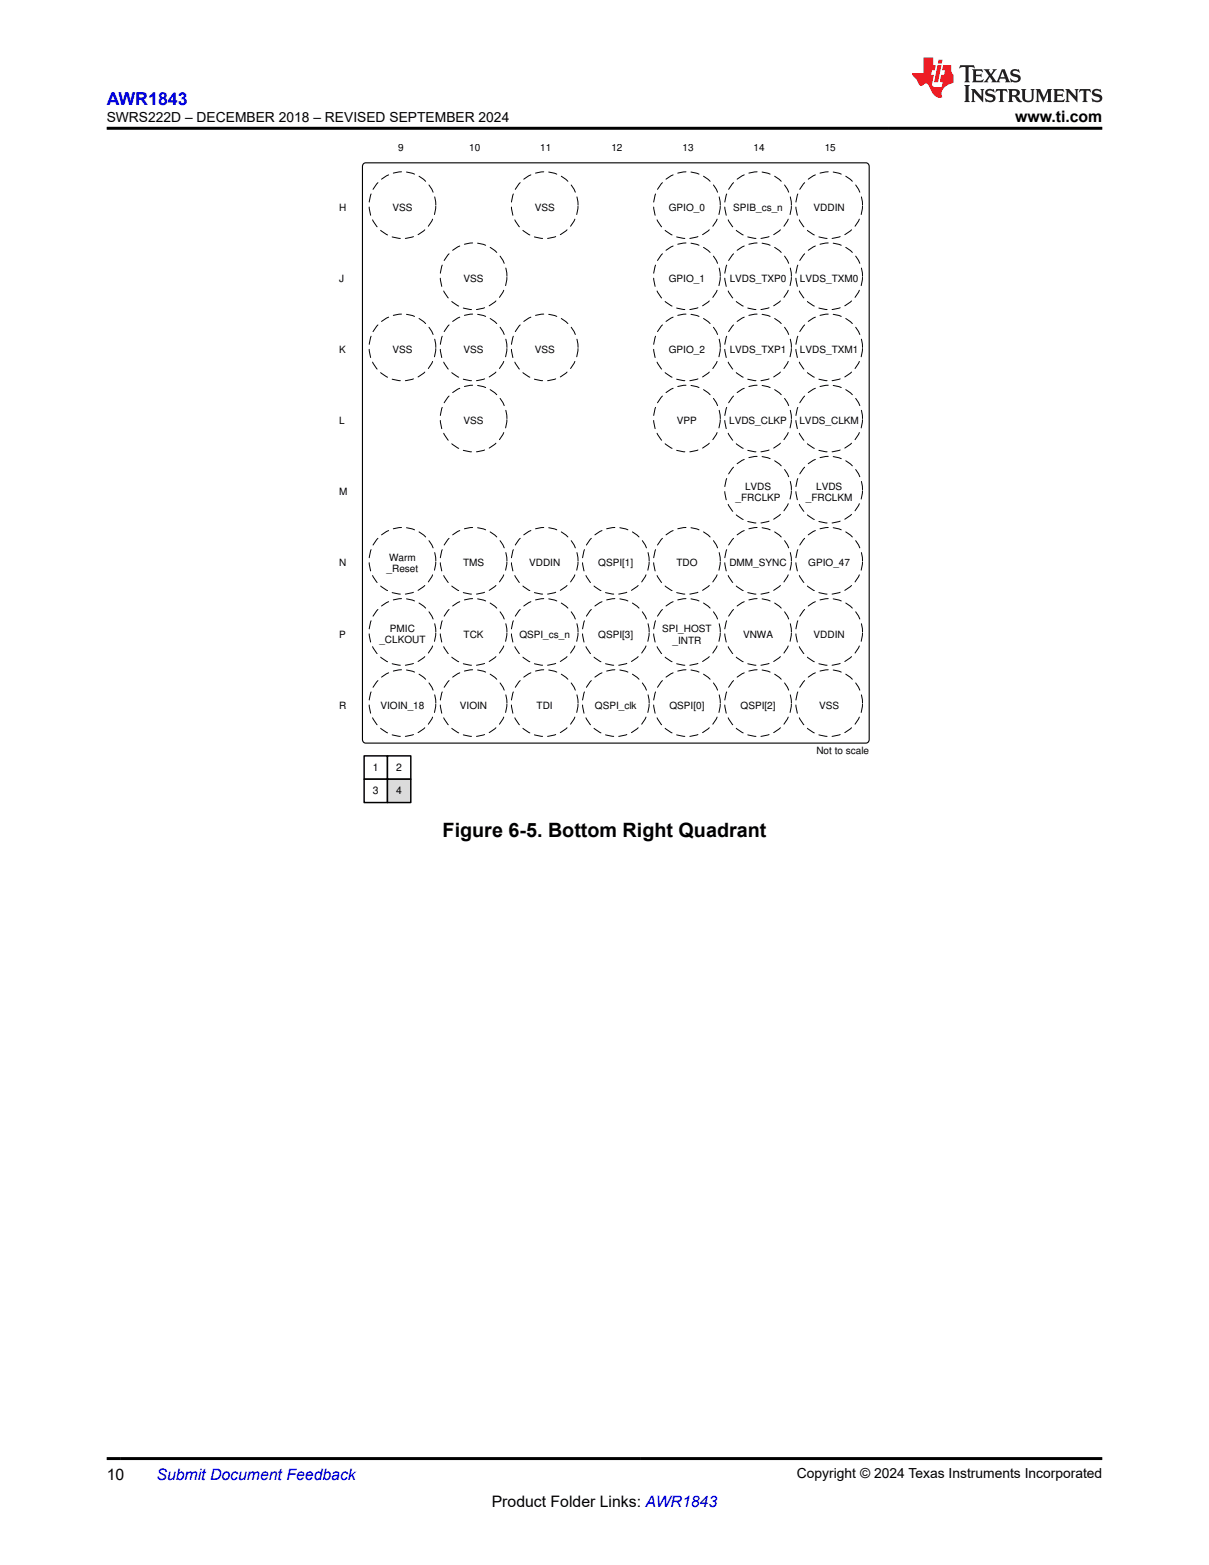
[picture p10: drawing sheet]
<svg xmlns="http://www.w3.org/2000/svg" width="216mm" height="279mm" viewBox="0 0 216 279" stroke-linecap="round" stroke-linejoin="round" font-family="sans-serif">
<defs><g id="words">
<text font-size="3.5" x="79" y="149.4">Figure 6-5. Bottom Right Quadrant</text>
<text font-size="3.2" fill="#00f" x="19.1" y="18.7">AWR1843</text>
<g font-size="2.8">
<text x="181.3" y="21.8">www.ti.com</text>
<text x="19" y="264.2">10</text>
<text x="87.8" y="269">Product Folder Links: AWR1843</text>
</g>
<text font-size="2.8" fill="#00f" x="27.9" y="264.2">Submit Document Feedback</text>
<g font-size="2.5">
<text x="19.1" y="21.9">SWRS222D – DECEMBER 2018 – REVISED SEPTEMBER 2024</text>
<text x="142.3" y="263.9">Copyright © 2024 Texas Instruments Incorporated</text>
</g>
<g font-size="1.9">
<text x="66.6" y="137.6">1</text>
<text x="70.8" y="137.6">2</text>
<text x="66.6" y="141.8">3</text>
<text x="70.8" y="141.8">4</text>
</g>
<g font-size="1.8">
<text x="71.1" y="27">9</text>
<text x="83.8" y="27">10</text>
<text x="96.5" y="27">11</text>
<text x="109.2" y="27">12</text>
<text x="121.9" y="27">13</text>
<text x="134.6" y="27">14</text>
<text x="147.3" y="27">15</text>
<text x="60.6" y="37.6">H</text>
<text x="70.1" y="37.6">VSS</text>
<text x="95.5" y="37.6">VSS</text>
<text x="119.4" y="37.6">GPIO_0</text>
<text x="131" y="37.6">SPIB_cs_n</text>
<text x="145.3" y="37.6">VDDIN</text>
<text x="60.6" y="50.3">J</text>
<text x="82.8" y="50.3">VSS</text>
<text x="119.4" y="50.3">GPIO_1</text>
<text x="130.3" y="50.3">LVDS_TXP0</text>
<text x="142.9" y="50.3">LVDS_TXM0</text>
<text x="60.6" y="63">K</text>
<text x="70.1" y="63">VSS</text>
<text x="82.8" y="63">VSS</text>
<text x="95.5" y="63">VSS</text>
<text x="119.4" y="63">GPIO_2</text>
<text x="130.3" y="63">LVDS_TXP1</text>
<text x="142.9" y="63">LVDS_TXM1</text>
<text x="60.6" y="75.7">L</text>
<text x="82.8" y="75.7">VSS</text>
<text x="120.9" y="75.7">VPP</text>
<text x="130.2" y="75.7">LVDS_CLKP</text>
<text x="142.8" y="75.7">LVDS_CLKM</text>
<text x="60.6" y="88.4">M</text>
<text x="131.4" y="89.4">_FRCLKP</text>
<text x="133" y="87.4">LVDS</text>
<text x="143.9" y="89.4">_FRCLKM</text>
<text x="145.7" y="87.4">LVDS</text>
<text x="60.6" y="101.1">N</text>
<text x="69.5" y="100.1">Warm</text>
<text x="82.7" y="101.1">TMS</text>
<text x="94.5" y="101.1">VDDIN</text>
<text x="106.8" y="101.1">QSPI[1]</text>
<text x="120.8" y="101.1">TDO</text>
<text x="130.3" y="101.1">DMM_SYNC</text>
<text x="144.3" y="101.1">GPIO_47</text>
<text x="69" y="102.1">_Reset</text>
<text x="60.6" y="113.8">P</text>
<text x="69.6" y="112.8">PMIC</text>
<text x="82.8" y="113.8">TCK</text>
<text x="92.8" y="113.8">QSPI_cs_n</text>
<text x="106.8" y="113.8">QSPI[3]</text>
<text x="118.3" y="112.7">SPI_HOST</text>
<text x="132.7" y="113.8">VNWA</text>
<text x="145.3" y="113.8">VDDIN</text>
<text x="67.8" y="114.8">_CLKOUT</text>
<text x="120.1" y="114.9">_INTR</text>
<text x="60.6" y="126.5">R</text>
<text x="67.9" y="126.5">VIOIN_18</text>
<text x="82.1" y="126.5">VIOIN</text>
<text x="95.8" y="126.5">TDI</text>
<text x="106.3" y="126.5">QSPI_clk</text>
<text x="119.5" y="126.5">QSPI[0]</text>
<text x="132.2" y="126.5">QSPI[2]</text>
<text x="146.3" y="126.5">VSS</text>
<text x="145.8" y="134.7">Not to scale</text>
</g>
</g></defs>
<path d="M64.9 29.3l.4-.2h89.4a.61 .61 0 0 1 .5 .6v102.3a.61 .61 0 0 1-.5 .7h-89.4a.61 .61 0 0 1-.6-.7v-102.3z" fill="none" stroke="#000" stroke-width=".2"/>
<circle cx="71.9" cy="36.6" r="6" fill="#fff"/>
<circle cx="71.9" cy="36.6" r="6" fill="none" stroke="#000" stroke-width=".18" stroke-dasharray="1.5 .9"/>
<circle cx="97.3" cy="36.6" r="6" fill="#fff"/>
<circle cx="97.3" cy="36.6" r="6" fill="none" stroke="#000" stroke-width=".18" stroke-dasharray="1.5 .9"/>
<circle cx="122.7" cy="36.6" r="6" fill="#fff"/>
<circle cx="122.7" cy="36.6" r="6" fill="none" stroke="#000" stroke-width=".18" stroke-dasharray="1.5 .9"/>
<circle cx="135.4" cy="36.6" r="6" fill="#fff"/>
<circle cx="135.4" cy="36.6" r="6" fill="none" stroke="#000" stroke-width=".18" stroke-dasharray="1.5 .9"/>
<circle cx="148.1" cy="36.6" r="6" fill="#fff"/>
<circle cx="148.1" cy="36.6" r="6" fill="none" stroke="#000" stroke-width=".18" stroke-dasharray="1.5 .9"/>
<circle cx="84.6" cy="49.3" r="6" fill="#fff"/>
<circle cx="84.6" cy="49.3" r="6" fill="none" stroke="#000" stroke-width=".18" stroke-dasharray="1.5 .9"/>
<circle cx="122.7" cy="49.3" r="6" fill="#fff"/>
<circle cx="122.7" cy="49.3" r="6" fill="none" stroke="#000" stroke-width=".18" stroke-dasharray="1.5 .9"/>
<circle cx="135.4" cy="49.3" r="6" fill="#fff"/>
<circle cx="135.4" cy="49.3" r="6" fill="none" stroke="#000" stroke-width=".18" stroke-dasharray="1.5 .9"/>
<circle cx="148.1" cy="49.3" r="6" fill="#fff"/>
<circle cx="148.1" cy="49.3" r="6" fill="none" stroke="#000" stroke-width=".18" stroke-dasharray="1.5 .9"/>
<circle cx="71.9" cy="62" r="6" fill="#fff"/>
<circle cx="71.9" cy="62" r="6" fill="none" stroke="#000" stroke-width=".18" stroke-dasharray="1.5 .9"/>
<circle cx="84.6" cy="62" r="6" fill="#fff"/>
<circle cx="84.6" cy="62" r="6" fill="none" stroke="#000" stroke-width=".18" stroke-dasharray="1.5 .9"/>
<circle cx="97.3" cy="62" r="6" fill="#fff"/>
<circle cx="97.3" cy="62" r="6" fill="none" stroke="#000" stroke-width=".18" stroke-dasharray="1.5 .9"/>
<circle cx="122.7" cy="62" r="6" fill="#fff"/>
<circle cx="122.7" cy="62" r="6" fill="none" stroke="#000" stroke-width=".18" stroke-dasharray="1.5 .9"/>
<circle cx="135.4" cy="62" r="6" fill="#fff"/>
<circle cx="135.4" cy="62" r="6" fill="none" stroke="#000" stroke-width=".18" stroke-dasharray="1.5 .9"/>
<circle cx="148.1" cy="62" r="6" fill="#fff"/>
<circle cx="148.1" cy="62" r="6" fill="none" stroke="#000" stroke-width=".18" stroke-dasharray="1.5 .9"/>
<circle cx="84.6" cy="74.7" r="6" fill="#fff"/>
<circle cx="84.6" cy="74.7" r="6" fill="none" stroke="#000" stroke-width=".18" stroke-dasharray="1.5 .9"/>
<circle cx="122.7" cy="74.7" r="6" fill="#fff"/>
<circle cx="122.7" cy="74.7" r="6" fill="none" stroke="#000" stroke-width=".18" stroke-dasharray="1.5 .9"/>
<circle cx="135.4" cy="74.7" r="6" fill="#fff"/>
<circle cx="135.4" cy="74.7" r="6" fill="none" stroke="#000" stroke-width=".18" stroke-dasharray="1.5 .9"/>
<circle cx="148.1" cy="74.7" r="6" fill="#fff"/>
<circle cx="148.1" cy="74.7" r="6" fill="none" stroke="#000" stroke-width=".18" stroke-dasharray="1.5 .9"/>
<circle cx="135.4" cy="87.4" r="6" fill="#fff"/>
<circle cx="135.4" cy="87.4" r="6" fill="none" stroke="#000" stroke-width=".18" stroke-dasharray="1.5 .9"/>
<circle cx="148.1" cy="87.4" r="6" fill="#fff"/>
<circle cx="148.1" cy="87.4" r="6" fill="none" stroke="#000" stroke-width=".18" stroke-dasharray="1.5 .9"/>
<circle cx="71.9" cy="100.1" r="6" fill="#fff"/>
<circle cx="71.9" cy="100.1" r="6" fill="none" stroke="#000" stroke-width=".18" stroke-dasharray="1.5 .9"/>
<circle cx="84.6" cy="100.1" r="6" fill="#fff"/>
<circle cx="84.6" cy="100.1" r="6" fill="none" stroke="#000" stroke-width=".18" stroke-dasharray="1.5 .9"/>
<circle cx="97.3" cy="100.1" r="6" fill="#fff"/>
<circle cx="97.3" cy="100.1" r="6" fill="none" stroke="#000" stroke-width=".18" stroke-dasharray="1.5 .9"/>
<circle cx="110" cy="100.1" r="6" fill="#fff"/>
<circle cx="110" cy="100.1" r="6" fill="none" stroke="#000" stroke-width=".18" stroke-dasharray="1.5 .9"/>
<circle cx="122.7" cy="100.1" r="6" fill="#fff"/>
<circle cx="122.7" cy="100.1" r="6" fill="none" stroke="#000" stroke-width=".18" stroke-dasharray="1.5 .9"/>
<circle cx="135.4" cy="100.1" r="6" fill="#fff"/>
<circle cx="135.4" cy="100.1" r="6" fill="none" stroke="#000" stroke-width=".18" stroke-dasharray="1.5 .9"/>
<circle cx="148.1" cy="100.1" r="6" fill="#fff"/>
<circle cx="148.1" cy="100.1" r="6" fill="none" stroke="#000" stroke-width=".18" stroke-dasharray="1.5 .9"/>
<circle cx="71.9" cy="112.8" r="6" fill="#fff"/>
<circle cx="71.9" cy="112.8" r="6" fill="none" stroke="#000" stroke-width=".18" stroke-dasharray="1.5 .9"/>
<circle cx="84.6" cy="112.8" r="6" fill="#fff"/>
<circle cx="84.6" cy="112.8" r="6" fill="none" stroke="#000" stroke-width=".18" stroke-dasharray="1.5 .9"/>
<circle cx="97.3" cy="112.8" r="6" fill="#fff"/>
<circle cx="97.3" cy="112.8" r="6" fill="none" stroke="#000" stroke-width=".18" stroke-dasharray="1.5 .9"/>
<circle cx="110" cy="112.8" r="6" fill="#fff"/>
<circle cx="110" cy="112.8" r="6" fill="none" stroke="#000" stroke-width=".18" stroke-dasharray="1.5 .9"/>
<circle cx="122.7" cy="112.8" r="6" fill="#fff"/>
<circle cx="122.7" cy="112.8" r="6" fill="none" stroke="#000" stroke-width=".18" stroke-dasharray="1.5 .9"/>
<circle cx="135.4" cy="112.8" r="6" fill="#fff"/>
<circle cx="135.4" cy="112.8" r="6" fill="none" stroke="#000" stroke-width=".18" stroke-dasharray="1.5 .9"/>
<circle cx="148.1" cy="112.8" r="6" fill="#fff"/>
<circle cx="148.1" cy="112.8" r="6" fill="none" stroke="#000" stroke-width=".18" stroke-dasharray="1.5 .9"/>
<circle cx="71.9" cy="125.5" r="6" fill="#fff"/>
<circle cx="71.9" cy="125.5" r="6" fill="none" stroke="#000" stroke-width=".18" stroke-dasharray="1.5 .9"/>
<circle cx="84.6" cy="125.5" r="6" fill="#fff"/>
<circle cx="84.6" cy="125.5" r="6" fill="none" stroke="#000" stroke-width=".18" stroke-dasharray="1.5 .9"/>
<circle cx="97.3" cy="125.5" r="6" fill="#fff"/>
<circle cx="97.3" cy="125.5" r="6" fill="none" stroke="#000" stroke-width=".18" stroke-dasharray="1.5 .9"/>
<circle cx="110" cy="125.5" r="6" fill="#fff"/>
<circle cx="110" cy="125.5" r="6" fill="none" stroke="#000" stroke-width=".18" stroke-dasharray="1.5 .9"/>
<circle cx="122.7" cy="125.5" r="6" fill="#fff"/>
<circle cx="122.7" cy="125.5" r="6" fill="none" stroke="#000" stroke-width=".18" stroke-dasharray="1.5 .9"/>
<circle cx="135.4" cy="125.5" r="6" fill="#fff"/>
<circle cx="135.4" cy="125.5" r="6" fill="none" stroke="#000" stroke-width=".18" stroke-dasharray="1.5 .9"/>
<circle cx="148.1" cy="125.5" r="6" fill="#fff"/>
<circle cx="148.1" cy="125.5" r="6" fill="none" stroke="#000" stroke-width=".18" stroke-dasharray="1.5 .9"/>
<path d="M65 134.9h4.2v4.2h-4.2z" fill-rule="evenodd" fill="#fff"/>
<path d="M65 134.9h4.2v4.2h-4.2z" fill="none" stroke="#000" stroke-width=".26"/>
<path d="M69.2 134.9h4.2v4.2h-4.2z" fill-rule="evenodd" fill="#fff"/>
<path d="M69.2 134.9h4.2v4.2h-4.2z" fill="none" stroke="#000" stroke-width=".26"/>
<path d="M65 139.1h4.2v4.2h-4.2z" fill-rule="evenodd" fill="#fff"/>
<path d="M65 139.1h4.2v4.2h-4.2z" fill="none" stroke="#000" stroke-width=".26"/>
<path d="M69.2 139.1h4.2v4.2h-4.2z" fill-rule="evenodd" fill="#dbdbdb"/>
<path d="M69.2 139.1h4.2v4.2h-4.2z" fill="none" stroke="#000" stroke-width=".26"/>
<path d="M171.5 11.6l-.2 .6a.81 .81 0 0 1 1.1-.1v2.2l-.2 .4h1l-.2-.4v-2.2a.81 .81 0 0 1 1.1 .1l-.2-.6zM173.6 12.4l.2 .3v1.6l-.2 .4h1.9l.1-.6a1.17 1.17 0 0 1-1.3 .3v-.8h.6l.4 .2v-.7l-.4 .2h-.6v-.5l.2-.2a1 1 0 0 1 1 .3l-.1-.5zM175.7 12.4l.9 1.1-1 1.2h.9l-.2-.2 .5-.8 .4 .8-.2 .2h1.6l-.2-.2 .2-.5h.9l.1 .5-.1 .2h.9l-.2-.4-.8-1.9h-.5l-.9 2.1-.9-1.1 .9-1h-.8l.2 .2-.4 .6-.4-.6 .2-.2zM179 12.8l.4 1h-.7zM180.7 12.5a.65 .65 0 0 0-.2 .7 .65 .65 0 0 0 .6 .5l.6 .1 .1 .3a.79 .79 0 0 1-.7 .4 .79 .79 0 0 1-.7-.5l.1 .7 .2-.1a.93 .93 0 0 0 1.1 0 .93 .93 0 0 0 .4-.9 1.46 1.46 0 0 0-1.2-.6l-.1-.3a1.09 1.09 0 0 1 1.2 .2l-.2-.6-.1 .1-.5-.2zM172.2 15.2l.2 .4v2.2l-.2 .4h1l-.2-.4v-2.2l.2-.4zM173.4 15.9l.2 .4v1.5l-.2 .4h.8l-.3-.4 .1-1.3 1.6 1.8v-2l.2-.4h-.7l.1 .2 .1 1.1-1.2-1.3zM176.2 16a.65 .65 0 0 0-.2 .8 .65 .65 0 0 0 .6 .4l.6 .2 .1 .2a.79 .79 0 0 1-.7 .4 .79 .79 0 0 1-.7-.5l.1 .7 .2-.1a.93 .93 0 0 0 1.1 .1 .93 .93 0 0 0 .4-1 1.46 1.46 0 0 0-1.2-.5l-.1-.4a1.09 1.09 0 0 1 1.2 .2l-.1-.6-.2 .1-.5-.1zM177.9 15.9l-.1 .6a.63 .63 0 0 1 .8-.3v1.6l-.3 .4h1l-.2-.4v-1.6a.66 .66 0 0 1 .8 .3l-.1-.6zM180 15.9l.2 .4v1.5l-.2 .4h1l-.2-.2-.1-.7h.3a.87 .87 0 0 1 .6 .7 .64 .64 0 0 0 .9 .1l-.2-.1-.5-.7-.3-.1a.61 .61 0 0 0 .6-.6 .61 .61 0 0 0-.5-.7zM180.8 16.2h.1a.47 .47 0 0 1 .5 .1 .47 .47 0 0 1 .1 .5l-.1 .1-.7 .1zM182.3 15.9l.2 .2a2.27 2.27 0 0 0 .4 2 1.04 1.04 0 0 0 1.7-.7v-1.3l.2-.2h-.8l.2 .4v1.1a.6 .6 0 0 1-.6 .6 .6 .6 0 0 1-.6-.6v-1.1l.3-.4zM184.9 15.9l.2 .4v1.5l-.2 .4h.8l-.3-.4v-1.4l.9 1.9 .9-1.9v1.4l-.3 .4h1l-.2-.4v-1.5l.2-.4h-.8l-.7 1.5-.6-1.5zM188.1 15.9l.2 .4v1.5l-.2 .4h1.9l.1-.6a1.17 1.17 0 0 1-1.3 .3v-.8h.6l.4 .2v-.6l-.4 .2h-.6v-.6l.2-.1a1.01 1.01 0 0 1 1 .3l-.1-.6zM190.2 15.9l.3 .4v1.5l-.3 .4h.8l-.2-.4v-1.3l1.6 1.8v-2l.2-.4h-.7l.2 .2v1.1l-1.2-1.3zM192.8 15.9l-.1 .6a.63 .63 0 0 1 .8-.3v1.6l-.3 .4h1l-.2-.4v-1.6a.66 .66 0 0 1 .8 .3l-.1-.6zM195.2 16a.65 .65 0 0 0-.2 .8 .65 .65 0 0 0 .6 .4l.6 .2 .2 .2a.79 .79 0 0 1-.7 .4 .79 .79 0 0 1-.7-.5l.1 .7 .2-.1a.93 .93 0 0 0 1 .1 .93 .93 0 0 0 .5-1 1.46 1.46 0 0 0-1.3-.5v-.4a1.09 1.09 0 0 1 1.2 .2l-.2-.6-.2 .1-.5-.1z" fill="#231f20"/>
<path d="M164.9 10.3v2.7h-2l.1 .4 .8 1a.95 .95 0 0 0 1 .9 .59 .59 0 0 1 .5-.4 .59 .59 0 0 1 .5 .3l.4 .8a1.73 1.73 0 0 0 2 1.4 1.76 1.76 0 0 1 1.1-2.3l1-.3-.1-1.5a1.59 1.59 0 0 1-.3-1.7h-1.5l-.2 .9h.6l-.2 .9h-.5l-.2 .9v.3l.4 .1-.1 .9h-.7a.73 .73 0 0 1-1-.7l.3-1.5h-.5l.1-.9h.5l.2-.9h-.5v-1.3zM167.4 11.6l-.6 3.1h.7l.6-3.1zM167.6 10.7l-.1 .6h.7l.1-.6z" fill="#ed1c24"/>
<path d="M19 22.9h177.8M19 260.4h177.8" fill="none" stroke="#000" stroke-width=".53"/>
<use href="#words"/>
</svg>
